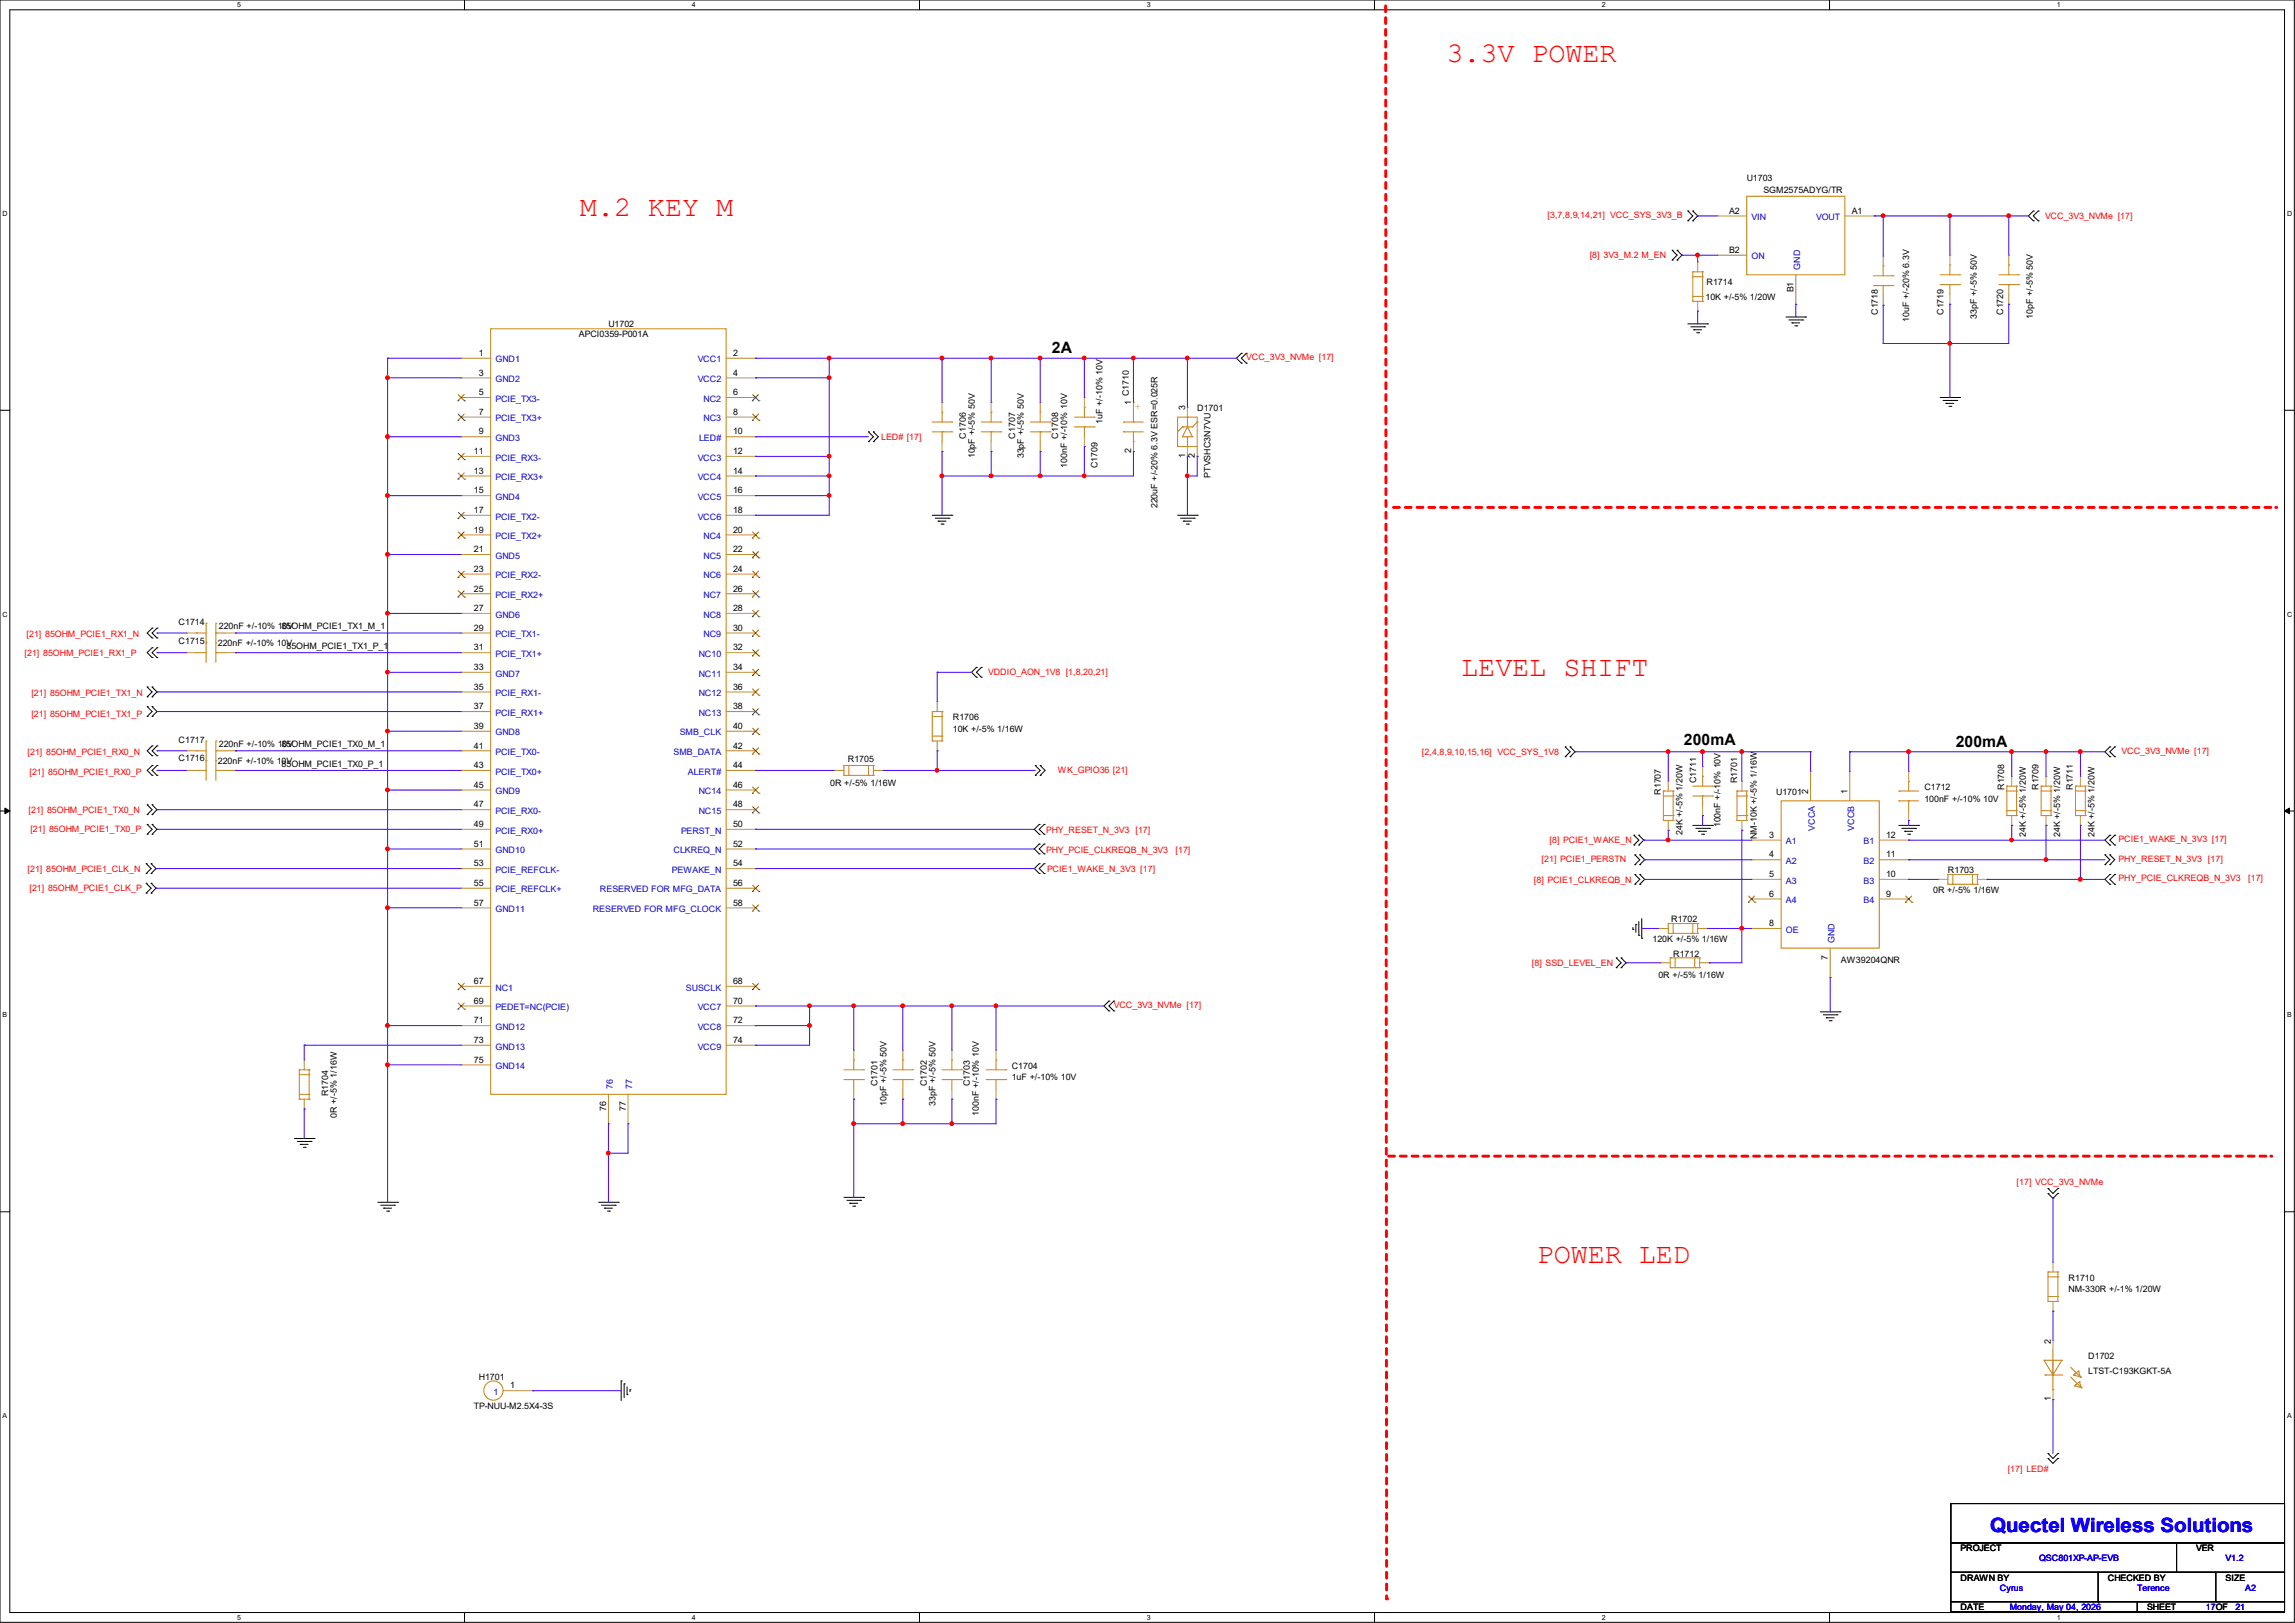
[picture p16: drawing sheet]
<svg xmlns="http://www.w3.org/2000/svg" width="297mm" height="210mm" viewBox="0 0 297 210" stroke-linecap="round" stroke-linejoin="round" font-family="sans-serif">
<defs><g id="words">
<g font-size="3.7" fill="#f00">
<text x="187.2" y="8.1">3.3V POWER</text>
<text x="75.1" y="27.9">M.2 KEY M</text>
<text x="189.1" y="87.5">LEVEL SHIFT</text>
<text x="198.9" y="163.4">POWER LED</text>
</g>
<text font-size="2.5" fill="#00f" x="257.6" y="198.2">Quectel Wireless Solutions</text>
<g font-size="2">
<text x="136.1" y="45.7">2A</text>
<text x="217.9" y="96.4">200mA</text>
<text x="253.1" y="96.6">200mA</text>
</g>
<text font-size="1.4" fill="#cc8006" x="146.7" y="52.3" transform="rotate(90 146.7 52.3)">+</text>
<g font-size="1.1">
<text x="226.1" y="23.5">U1703</text>
<text x="223.8" y="27.6">A2</text>
<text x="228.2" y="25">SGM2575ADYG/TR</text>
<text x="239.6" y="27.6">A1</text>
<text x="223.8" y="32.7">B2</text>
<text x="220.7" y="38.8">10K +/-5% 1/20W</text>
<text x="220.8" y="36.9">R1714</text>
<text x="232.1" y="37.8" transform="rotate(-90 232.1 37.8)">B1</text>
<text x="243" y="40.8" transform="rotate(-90 243 40.8)">C1718</text>
<text x="247.1" y="41.7" transform="rotate(-90 247.1 41.7)">10uF +/-20% 6.3V</text>
<text x="251.5" y="40.8" transform="rotate(-90 251.5 40.8)">C1719</text>
<text x="255.8" y="41.3" transform="rotate(-90 255.8 41.3)">33pF +/-5% 50V</text>
<text x="259.3" y="40.8" transform="rotate(-90 259.3 40.8)">C1720</text>
<text x="263.1" y="41.3" transform="rotate(-90 263.1 41.3)">10pF +/-5% 50V</text>
<text x="62" y="46.1">1</text>
<text x="74.9" y="43.6">APCI0359-P001A</text>
<text x="78.7" y="42.4">U1702</text>
<text x="94.9" y="46.1">2</text>
<text x="62" y="48.6">3</text>
<text x="62" y="51.1">5</text>
<text x="62" y="53.7">7</text>
<text x="94.9" y="48.6">4</text>
<text x="94.9" y="51.1">6</text>
<text x="94.9" y="53.7">8</text>
<text x="146.1" y="51.3" transform="rotate(-90 146.1 51.3)">C1710</text>
<text x="146.4" y="52.4" transform="rotate(-90 146.4 52.4)">1</text>
<text x="153.4" y="53.1" transform="rotate(-90 153.4 53.1)">3</text>
<text x="154.9" y="53.2">D1701</text>
<text x="61.3" y="58.8">11</text>
<text x="62" y="56.2">9</text>
<text x="94.9" y="56.2">10</text>
<text x="94.9" y="58.8">12</text>
<text x="125" y="56.8" transform="rotate(-90 125 56.8)">C1706</text>
<text x="126.2" y="59.3" transform="rotate(-90 126.2 59.3)">10pF +/-5% 50V</text>
<text x="131.4" y="56.8" transform="rotate(-90 131.4 56.8)">C1707</text>
<text x="132.5" y="59.3" transform="rotate(-90 132.5 59.3)">33pF +/-5% 50V</text>
<text x="137" y="56.8" transform="rotate(-90 137 56.8)">C1708</text>
<text x="142.7" y="54.9" transform="rotate(-90 142.7 54.9)">1uF +/-10% 10V</text>
<text x="146.4" y="58.7" transform="rotate(-90 146.4 58.7)">2</text>
<text x="153.4" y="59.3" transform="rotate(-90 153.4 59.3)">1</text>
<text x="154.6" y="59.3" transform="rotate(-90 154.6 59.3)">2</text>
<text x="61.3" y="61.3">13</text>
<text x="61.3" y="63.8">15</text>
<text x="94.9" y="61.3">14</text>
<text x="94.9" y="63.8">16</text>
<text x="138.1" y="60.6" transform="rotate(-90 138.1 60.6)">100nF +/-10% 10V</text>
<text x="142" y="60.6" transform="rotate(-90 142 60.6)">C1709</text>
<text x="149.8" y="65.8" transform="rotate(-90 149.8 65.8)">220uF +/-20% 6.3V ESR=0.025R</text>
<text x="156.6" y="61.8" transform="rotate(-90 156.6 61.8)">PTVSHC3N7VU</text>
<text x="61.3" y="71.5">21</text>
<text x="61.3" y="66.4">17</text>
<text x="61.3" y="68.9">19</text>
<text x="94.9" y="68.9">20</text>
<text x="94.9" y="71.5">22</text>
<text x="94.9" y="66.4">18</text>
<text x="61.3" y="74">23</text>
<text x="61.3" y="76.5">25</text>
<text x="94.9" y="74">24</text>
<text x="94.9" y="76.5">26</text>
<text x="23.1" y="80.9">C1714</text>
<text x="23.1" y="83.3">C1715</text>
<text x="28.2" y="83.7">220nF +/-10% 10V</text>
<text x="28.3" y="81.4">220nF +/-10% 10V</text>
<text x="36.4" y="81.5">85OHM_PCIE1_TX1_M_1</text>
<text x="37.1" y="84">85OHM_PCIE1_TX1_P_1</text>
<text x="61.3" y="79.1">27</text>
<text x="61.3" y="81.6">29</text>
<text x="94.9" y="79.1">28</text>
<text x="94.9" y="81.6">30</text>
<text x="61.3" y="84.2">31</text>
<text x="61.3" y="86.7">33</text>
<text x="61.3" y="89.2">35</text>
<text x="94.9" y="84.2">32</text>
<text x="94.9" y="86.7">34</text>
<text x="94.9" y="89.2">36</text>
<text x="61.3" y="91.8">37</text>
<text x="61.3" y="94.3">39</text>
<text x="94.9" y="91.8">38</text>
<text x="94.9" y="94.3">40</text>
<text x="123.3" y="93.2">R1706</text>
<text x="123.3" y="94.7">10K +/-5% 1/16W</text>
<text x="23.1" y="96.1">C1717</text>
<text x="23.1" y="98.5">C1716</text>
<text x="28.2" y="98.9">220nF +/-10% 10V</text>
<text x="28.3" y="96.6">220nF +/-10% 10V</text>
<text x="36.4" y="99.2">85OHM_PCIE1_TX0_P_1</text>
<text x="36.4" y="96.7">85OHM_PCIE1_TX0_M_1</text>
<text x="61.3" y="96.9">41</text>
<text x="61.3" y="99.4">43</text>
<text x="61.3" y="101.9">45</text>
<text x="94.9" y="96.9">42</text>
<text x="94.9" y="99.4">44</text>
<text x="94.9" y="101.9">46</text>
<text x="107.4" y="101.7">0R +/-5% 1/16W</text>
<text x="109.7" y="98.6">R1705</text>
<text x="219.5" y="101.3" transform="rotate(-90 219.5 101.3)">C1711</text>
<text x="224.8" y="101.3" transform="rotate(-90 224.8 101.3)">R1701</text>
<text x="61.3" y="104.5">47</text>
<text x="61.3" y="107">49</text>
<text x="94.9" y="104.5">48</text>
<text x="94.9" y="107">50</text>
<text x="214.9" y="102.9" transform="rotate(-90 214.9 102.9)">R1707</text>
<text x="222.7" y="107.1" transform="rotate(-90 222.7 107.1)">100nF +/-10% 10V</text>
<text x="229.9" y="102.8">U1701</text>
<text x="234" y="102.7" transform="rotate(-90 234 102.7)">2</text>
<text x="239.1" y="102.7" transform="rotate(-90 239.1 102.7)">1</text>
<text x="249" y="102.2">C1712</text>
<text x="249" y="103.7">100nF +/-10% 10V</text>
<text x="259.4" y="102.2" transform="rotate(-90 259.4 102.2)">R1708</text>
<text x="263.8" y="102.2" transform="rotate(-90 263.8 102.2)">R1709</text>
<text x="268.3" y="102.2" transform="rotate(-90 268.3 102.2)">R1711</text>
<text x="61.3" y="109.6">51</text>
<text x="61.3" y="112.1">53</text>
<text x="94.9" y="112.1">54</text>
<text x="94.9" y="109.6">52</text>
<text x="217.7" y="108.1" transform="rotate(-90 217.7 108.1)">24K +/-5% 1/20W</text>
<text x="227.4" y="108.6" transform="rotate(-90 227.4 108.6)">NM-10K +/-5% 1/16W</text>
<text x="229" y="108.4">3</text>
<text x="229" y="111">4</text>
<text x="229" y="113.5">5</text>
<text x="244.1" y="113.5">10</text>
<text x="244.1" y="111">11</text>
<text x="244.1" y="108.4">12</text>
<text x="252.1" y="113">R1703</text>
<text x="262.2" y="108.3" transform="rotate(-90 262.2 108.3)">24K +/-5% 1/20W</text>
<text x="266.6" y="108.3" transform="rotate(-90 266.6 108.3)">24K +/-5% 1/20W</text>
<text x="271.1" y="108.3" transform="rotate(-90 271.1 108.3)">24K +/-5% 1/20W</text>
<text x="61.3" y="114.6">55</text>
<text x="61.3" y="117.2">57</text>
<text x="94.9" y="114.6">56</text>
<text x="94.9" y="117.2">58</text>
<text x="216.3" y="119.3">R1702</text>
<text x="229" y="116">6</text>
<text x="229" y="119.8">8</text>
<text x="244.1" y="116">9</text>
<text x="250.2" y="115.5">0R +/-5% 1/16W</text>
<text x="213.9" y="121.9">120K +/-5% 1/16W</text>
<text x="216.5" y="123.8">R1712</text>
<text x="236.6" y="124.2" transform="rotate(-90 236.6 124.2)">7</text>
<text x="238.2" y="124.7">AW39204QNR</text>
<text x="61.3" y="127.3">67</text>
<text x="61.3" y="129.9">69</text>
<text x="94.9" y="127.3">68</text>
<text x="94.9" y="129.9">70</text>
<text x="214.6" y="126.6">0R +/-5% 1/16W</text>
<text x="61.3" y="132.4">71</text>
<text x="61.3" y="135">73</text>
<text x="61.3" y="137.5">75</text>
<text x="94.9" y="132.4">72</text>
<text x="94.9" y="135">74</text>
<text x="42.5" y="141.9" transform="rotate(-90 42.5 141.9)">R1704</text>
<text x="78.4" y="143.8" transform="rotate(-90 78.4 143.8)">76</text>
<text x="81" y="143.8" transform="rotate(-90 81 143.8)">77</text>
<text x="113.6" y="140.6" transform="rotate(-90 113.6 140.6)">C1701</text>
<text x="114.7" y="143.1" transform="rotate(-90 114.7 143.1)">10pF +/-5% 50V</text>
<text x="119.9" y="140.6" transform="rotate(-90 119.9 140.6)">C1702</text>
<text x="121.1" y="143.1" transform="rotate(-90 121.1 143.1)">33pF +/-5% 50V</text>
<text x="125.5" y="140.6" transform="rotate(-90 125.5 140.6)">C1703</text>
<text x="130.9" y="138.3">C1704</text>
<text x="130.9" y="139.8">1uF +/-10% 10V</text>
<text x="43.6" y="144.6" transform="rotate(-90 43.6 144.6)">0R +/-5% 1/16W</text>
<text x="126.7" y="144.4" transform="rotate(-90 126.7 144.4)">100nF +/-10% 10V</text>
<text x="267.7" y="165.7">R1710</text>
<text x="267.7" y="167.2">NM-330R +/-1% 1/20W</text>
<text x="265.4" y="173.9" transform="rotate(-90 265.4 173.9)">2</text>
<text x="62" y="178.5">H1701</text>
<text x="66" y="179.7">1</text>
<text x="270.2" y="177.8">LTST-C193KGKT-5A</text>
<text x="270.2" y="175.9">D1702</text>
<text x="61.3" y="182.3">TP-NUU-M2.5X4-3S</text>
<text x="265.4" y="181.4" transform="rotate(-90 265.4 181.4)">1</text>
<text x="253.7" y="200.8">PROJECT</text>
<text x="284.2" y="200.8">VER</text>
<text x="253.7" y="208.4">DATE</text>
<text x="253.7" y="204.6">DRAWN BY</text>
<text x="272.8" y="204.6">CHECKED BY</text>
<text x="277.9" y="208.4">SHEET</text>
<text x="288" y="204.6">SIZE</text>
</g>
<g font-size="1.1" fill="#f00">
<text x="200.3" y="28.2">[3,7,8,9,14,21] VCC_SYS_3V3_B</text>
<text x="264.7" y="28.3">VCC_3V3_NVMe [17]</text>
<text x="205.7" y="33.4">[8] 3V3_M.2 M_EN</text>
<text x="161.3" y="46.6">VCC_3V3_NVMe [17]</text>
<text x="114" y="57">LED# [17]</text>
<text x="3.4" y="82.4">[21] 85OHM_PCIE1_RX1_N</text>
<text x="3.2" y="84.9">[21] 85OHM_PCIE1_RX1_P</text>
<text x="127.9" y="87.3">VDDIO_AON_1V8 [1,8,20,21]</text>
<text x="4.1" y="92.8">[21] 85OHM_PCIE1_TX1_P</text>
<text x="4.1" y="90">[21] 85OHM_PCIE1_TX1_N</text>
<text x="3.6" y="97.8">[21] 85OHM_PCIE1_RX0_N</text>
<text x="3.8" y="100.3">[21] 85OHM_PCIE1_RX0_P</text>
<text x="136.9" y="100">WK_GPIO36 [21]</text>
<text x="184" y="97.8">[2,4,8,9,10,15,16] VCC_SYS_1V8</text>
<text x="274.6" y="97.6">VCC_3V3_NVMe [17]</text>
<text x="3.7" y="105.2">[21] 85OHM_PCIE1_TX0_N</text>
<text x="3.9" y="107.7">[21] 85OHM_PCIE1_TX0_P</text>
<text x="135.4" y="107.8">PHY_RESET_N_3V3 [17]</text>
<text x="3.6" y="112.9">[21] 85OHM_PCIE1_CLK_N</text>
<text x="135.4" y="110.3">PHY_PCIE_CLKREQB_N_3V3</text>
<text x="135.5" y="112.9">PCIE1_WAKE_N_3V3 [17]</text>
<text x="152.1" y="110.3">[17]</text>
<text x="199.5" y="111.6">[21] PCIE1_PERSTN</text>
<text x="200.5" y="109.1">[8] PCIE1_WAKE_N</text>
<text x="274.2" y="108.9">PCIE1_WAKE_N_3V3 [17]</text>
<text x="274.2" y="111.6">PHY_RESET_N_3V3 [17]</text>
<text x="3.8" y="115.3">[21] 85OHM_PCIE1_CLK_P</text>
<text x="198.5" y="114.3">[8] PCIE1_CLKREQB_N</text>
<text x="274.2" y="114">PHY_PCIE_CLKREQB_N_3V3</text>
<text x="291" y="114">[17]</text>
<text x="198.2" y="125.1">[8] SSD_LEVEL_EN</text>
<text x="144.1" y="130.4">VCC_3V3_NVMe [17]</text>
<text x="261" y="153.4">[17] VCC_3V3_NVMe</text>
<text x="259.8" y="190.5">[17] LED#</text>
</g>
<g font-size="1.1" fill="#00c">
<text x="226.7" y="28.5">VIN</text>
<text x="235" y="28.5">VOUT</text>
<text x="226.7" y="33.6">ON</text>
<text x="233" y="34.9" transform="rotate(-90 233 34.9)">GND</text>
<text x="64.1" y="46.9">GND1</text>
<text x="90.3" y="46.9">VCC1</text>
<text x="64.1" y="49.4">GND2</text>
<text x="64.1" y="52">PCIE_TX3-</text>
<text x="90.3" y="49.4">VCC2</text>
<text x="91.1" y="52">NC2</text>
<text x="64.1" y="54.5">PCIE_TX3+</text>
<text x="64.1" y="57.1">GND3</text>
<text x="64.1" y="59.6">PCIE_RX3-</text>
<text x="90.3" y="59.6">VCC3</text>
<text x="90.5" y="57.1">LED#</text>
<text x="91.1" y="54.5">NC3</text>
<text x="64.1" y="62.1">PCIE_RX3+</text>
<text x="64.1" y="64.7">GND4</text>
<text x="90.3" y="62.1">VCC4</text>
<text x="90.3" y="64.7">VCC5</text>
<text x="64.1" y="67.2">PCIE_TX2-</text>
<text x="64.1" y="69.8">PCIE_TX2+</text>
<text x="90.3" y="67.2">VCC6</text>
<text x="91.1" y="69.8">NC4</text>
<text x="64.1" y="72.3">GND5</text>
<text x="64.1" y="74.8">PCIE_RX2-</text>
<text x="64.1" y="77.4">PCIE_RX2+</text>
<text x="91.1" y="72.3">NC5</text>
<text x="91.1" y="74.8">NC6</text>
<text x="91.1" y="77.4">NC7</text>
<text x="64.1" y="79.9">GND6</text>
<text x="64.1" y="82.5">PCIE_TX1-</text>
<text x="91.1" y="79.9">NC8</text>
<text x="91.1" y="82.5">NC9</text>
<text x="64.1" y="85">PCIE_TX1+</text>
<text x="64.1" y="87.5">GND7</text>
<text x="90.4" y="85">NC10</text>
<text x="90.4" y="87.5">NC11</text>
<text x="64.1" y="90.1">PCIE_RX1-</text>
<text x="64.1" y="92.6">PCIE_RX1+</text>
<text x="64.1" y="95.2">GND8</text>
<text x="88" y="95.2">SMB_CLK</text>
<text x="90.4" y="90.1">NC12</text>
<text x="90.4" y="92.6">NC13</text>
<text x="64.1" y="97.7">PCIE_TX0-</text>
<text x="64.1" y="100.2">PCIE_TX0+</text>
<text x="87.2" y="97.7">SMB_DATA</text>
<text x="89" y="100.2">ALERT#</text>
<text x="64.1" y="102.8">GND9</text>
<text x="64.1" y="105.3">PCIE_RX0-</text>
<text x="64.1" y="107.9">PCIE_RX0+</text>
<text x="88.1" y="107.9">PERST_N</text>
<text x="90.4" y="102.8">NC14</text>
<text x="90.4" y="105.3">NC15</text>
<text x="234.9" y="107.5" transform="rotate(-90 234.9 107.5)">VCCA</text>
<text x="240" y="107.5" transform="rotate(-90 240 107.5)">VCCB</text>
<text x="64.1" y="110.4">GND10</text>
<text x="64.1" y="112.9">PCIE_REFCLK-</text>
<text x="87" y="112.9">PEWAKE_N</text>
<text x="87.2" y="110.4">CLKREQ_N</text>
<text x="231.1" y="109.3">A1</text>
<text x="231.1" y="111.8">A2</text>
<text x="241.2" y="111.8">B2</text>
<text x="241.2" y="109.3">B1</text>
<text x="64.1" y="115.5">PCIE_REFCLK+</text>
<text x="64.1" y="118">GND11</text>
<text x="76.7" y="118">RESERVED FOR MFG_CLOCK</text>
<text x="77.6" y="115.5">RESERVED FOR MFG_DATA</text>
<text x="231.1" y="114.3">A3</text>
<text x="231.1" y="116.9">A4</text>
<text x="241.2" y="116.9">B4</text>
<text x="241.2" y="114.3">B3</text>
<text x="231.1" y="120.7">OE</text>
<text x="237.4" y="122" transform="rotate(-90 237.4 122)">GND</text>
<text x="64.1" y="128.2">NC1</text>
<text x="64.1" y="130.7">PEDET=NC(PCIE)</text>
<text x="88.8" y="128.2">SUSCLK</text>
<text x="90.3" y="130.7">VCC7</text>
<text x="64.1" y="133.3">GND12</text>
<text x="64.1" y="135.8">GND13</text>
<text x="90.3" y="133.3">VCC8</text>
<text x="90.3" y="135.8">VCC9</text>
<text x="64.1" y="138.3">GND14</text>
<text x="79.3" y="141" transform="rotate(-90 79.3 141)">76</text>
<text x="81.8" y="141" transform="rotate(-90 81.8 141)">77</text>
<text x="63.9" y="180.5">1</text>
</g>
<g font-size="1.1" fill="#00f">
<text x="263.9" y="202">QSC801XP-AP-EVB</text>
<text x="288" y="202">V1.2</text>
<text x="258.8" y="205.8">Cyrus</text>
<text x="260.1" y="208.4">Monday, May 04, 2026</text>
<text x="276.6" y="205.8">Terence</text>
<text x="285.5" y="208.4">17OF</text>
<text x="289.3" y="208.4">21</text>
<text x="290.6" y="205.8">A2</text>
</g>
<g font-size=".9">
<text x="30.7" y=".9">5</text>
<text x="89.5" y=".9">4</text>
<text x="148.4" y=".9">3</text>
<text x="207.3" y=".9">2</text>
<text x="266.2" y=".9">1</text>
<text x=".3" y="28">D</text>
<text x="296" y="28">D</text>
<text x=".3" y="79.8">C</text>
<text x="296" y="79.8">C</text>
<text x=".3" y="131.7">B</text>
<text x="296" y="131.7">B</text>
<text x=".3" y="183.5">A</text>
<text x="296" y="183.5">A</text>
<text x="30.7" y="209.6">5</text>
<text x="89.5" y="209.6">4</text>
<text x="148.4" y="209.6">3</text>
<text x="207.3" y="209.6">2</text>
<text x="266.2" y="209.6">1</text>
</g>
</g></defs>
<path d="M0 0h296.9v209.9h-296.9zM1.3 1.3h294.4v207.4h-294.4z" fill="none" stroke="#000" stroke-width=".13"/>
<g fill="#fff">
<path d="M30.7 .1h.5v1h-.5z"/>
<path d="M30.7 208.8h.5v1h-.5z"/>
</g>
<path d="M60.1 0v1.3M60.1 208.7v1.2" fill="none" stroke="#000" stroke-width=".13"/>
<g fill="#fff">
<path d="M89.5 .1h.5v1h-.5z"/>
<path d="M89.5 208.8h.5v1h-.5z"/>
</g>
<path d="M119 0v1.3M119 208.7v1.2" fill="none" stroke="#000" stroke-width=".13"/>
<g fill="#fff">
<path d="M148.4 .1h.5v1h-.5z"/>
<path d="M148.4 208.8h.5v1h-.5z"/>
</g>
<path d="M177.9 0v1.3M177.9 208.7v1.2" fill="none" stroke="#000" stroke-width=".13"/>
<g fill="#fff">
<path d="M207.3 .1h.5v1h-.5z"/>
<path d="M207.3 208.8h.5v1h-.5z"/>
</g>
<path d="M236.8 0v1.3M236.8 208.7v1.2" fill="none" stroke="#000" stroke-width=".13"/>
<g fill="#fff">
<path d="M266.2 .1h.5v1h-.5z"/>
<path d="M266.2 208.8h.5v1h-.5z"/>
<path d="M.3 27.2h.7v1h-.7z"/>
<path d="M296 27.2h.6v1h-.6z"/>
<path d="M.3 79h.7v1h-.7z"/>
<path d="M296 79h.6v1h-.6z"/>
</g>
<path d="M0 53.1h1.3M295.7 53.1h1.2" fill="none" stroke="#000" stroke-width=".13"/>
<g fill="#fff">
<path d="M.3 130.9h.6v1h-.6z"/>
<path d="M296 130.9h.6v1h-.6z"/>
</g>
<path d="M0 104.9h1.3M295.7 104.9h1.2" fill="none" stroke="#000" stroke-width=".13"/>
<path d="M.6 104.6l.7 .3-.7 .4zM295.7 104.9l.6-.3v.7z" fill="#000" stroke="#000" stroke-width=".13"/>
<g fill="#fff">
<path d="M.3 182.7h.6v1h-.6z"/>
<path d="M296 182.7h.5v1h-.5z"/>
</g>
<path d="M0 156.8h1.3M295.7 156.8h1.2" fill="none" stroke="#000" stroke-width=".13"/>
<path d="M179.3 .8l.2 206.1" fill="none" stroke="#f00" stroke-width=".38" stroke-dasharray=".8 .8"/>
<circle cx="179.5" cy="206.9" r=".19" fill="#f00" stroke-dasharray=".8 .8"/>
<path d="M179.7 149.6h114.2" fill="none" stroke="#f00" stroke-width=".38" stroke-dasharray=".8 .8"/>
<circle cx="293.9" cy="149.6" r=".19" fill="#f00" stroke-dasharray=".8 .8"/>
<path d="M180.3 65.7h114.2" fill="none" stroke="#f00" stroke-width=".38" stroke-dasharray=".8 .8"/>
<circle cx="294.5" cy="65.7" r=".19" fill="#f00" stroke-dasharray=".8 .8"/>
<g fill="none" stroke="#000" stroke-width=".13">
<path d="M216.4 33.7h.1M216.4 32.4h.1M216.4 32.4l.6 .6-.6 .7M217 32.4h.1M217 33.7h.1M217 32.4l.7 .6-.7 .7M218.4 28.6h.1M218.4 27.3h.1M218.4 27.3l.7 .6-.7 .7M219.1 27.3h.1M219.1 28.6h.1M219.1 27.3l.6 .6-.6 .7"/>
<path d="M263.1 27.3h.1M263.1 28.6h.1M263.1 27.3l-.6 .6 .6 .7M263.8 28.6h.1M263.8 27.3h.1M263.8 27.3l-.7 .6 .7 .7M112.4 57.1h.1M112.4 55.9h.1M112.4 55.9l.6 .6-.6 .6M113 55.9h.1M113 57.1h.1M113 55.9l.7 .6-.7 .6"/>
<path d="M160.7 45.7h.1M160.7 47h.1M160.7 45.7l-.7 .7 .7 .6M161.3 47h.1M161.3 45.7h.1M161.3 45.7l-.6 .7 .6 .6M218.4 41.9h2.6M218.8 42.3h1.8M219.2 42.7h.1M219.2 42.7h1M219.6 43.1h.2M219.8 43.1h.1"/>
<path d="M220.6 42.3h.1M221 41.9h.1M231.1 41h2.6M231.5 41.4h1.8M231.9 41.8h.1M231.9 41.8h1M232.3 42.2h.2M232.5 42.2h.1M233.3 41.4h.1M233.7 41h.1M251.1 51.4h2.5M251.5 51.8h1.7"/>
<path d="M251.8 52.2h.1M251.8 52.2h1.1M252.2 52.6h.3M252.5 52.6h.1M253.2 51.8h.1M253.6 51.4h.1M120.6 66.7h2.6M121 67.1h1.8M121.4 67.4h.1M121.4 67.4h1M121.8 67.8h.2M122 67.8h.1"/>
<path d="M122.8 67.1h.1M123.2 66.7h.1M152.4 66.7h2.5M152.8 67.1h1.8M153.2 67.4h.1M153.2 67.4h1M153.5 67.8h.3M153.8 67.8h.1M154.6 67.1h.1M154.9 66.7h.1M19 91.4h.1M19 92.7h.1"/>
<path d="M19 88.9h.1M19 90.2h.1M19 91.4l.7 .7-.7 .6M19 88.9l.7 .6-.7 .7M19.7 92.7h.1M19.7 91.4h.1M19.7 90.2h.1M19.7 88.9h.1M19.7 85.1h.1M19.7 83.8h.1M19.7 82.5h.1M19.7 81.3h.1"/>
<path d="M19.7 99.1h.1M19.7 97.8h.1M19.7 96.5h.1M19.7 91.4l.6 .7-.6 .6M19.7 88.9l.6 .6-.6 .7M19.7 83.8l-.7 .7 .7 .6M19.7 81.3l-.7 .6 .7 .6M19.7 99.1l-.7 .6 .7 .6M19.7 96.5l-.7 .7 .7 .6M20.3 83.8h.1M20.3 85.1h.1M20.3 81.3h.1"/>
<path d="M20.3 82.5h.1M20.3 99.1h.1M20.3 96.5h.1M20.3 97.8h.1M20.3 83.8l-.6 .7 .6 .6M20.3 81.3l-.6 .6 .6 .6M20.3 99.1l-.6 .6 .6 .6M20.3 96.5l-.6 .7 .6 .6M126.4 86.4h.1M126.4 87.6h.1M126.4 86.4l-.7 .6 .7 .6M127 87.6h.1"/>
<path d="M127 86.4h.1M127 86.4l-.6 .6 .6 .6M134 99.1h.1M134 99.1l.6 .6-.6 .6M134.6 99.1h.1M134.6 99.1l.7 .6-.7 .6M202.6 96.6h.1M202.6 97.9h.1M202.6 96.6l.6 .7-.6 .6M203.2 97.9h.1M203.2 96.6h.1M203.2 96.6l.6 .7-.6 .6"/>
<path d="M273 96.6h.1M273 97.9h.1M273 96.6l-.6 .7 .6 .6M273.7 97.9h.1M273.7 96.6h.1M273.7 96.6l-.7 .7 .7 .6M18.9 111.8h.1M18.9 113h.1M18.9 114.3h.1M18.9 115.6h.1M18.9 111.8l.7 .6-.7 .6M18.9 114.3l.7 .6-.7 .7"/>
<path d="M19 106.7h.1M19 107.9h.1M19 104.1h.1M19 105.4h.1M19 106.7l.7 .6-.7 .6M19 104.1l.7 .7-.7 .6M19.6 113h.1M19.6 111.8h.1M19.6 115.6h.1M19.6 114.3h.1M19.6 111.8l.6 .6-.6 .6M19.6 114.3l.6 .6-.6 .7"/>
<path d="M19.7 100.3h.1M19.7 107.9h.1M19.7 106.7h.1M19.7 105.4h.1M19.7 104.1h.1M19.7 106.7l.6 .6-.6 .6M19.7 104.1l.6 .7-.6 .6M20.3 100.3h.1M134 100.3h.1M134.5 106.7h.1M134.5 107.9h.1M134.5 109.2h.1"/>
<path d="M134.5 110.5h.1M134.5 111.8h.1M134.5 113h.1M134.5 106.7l-.6 .6 .6 .6M134.5 109.2l-.6 .7 .6 .6M134.5 111.8l-.6 .6 .6 .6M134.6 100.3h.1M135.1 107.9h.1M135.1 106.7h.1M135.1 110.5h.1M135.1 109.2h.1M135.1 113h.1"/>
<path d="M135.1 111.8h.1M135.1 106.7l-.6 .6 .6 .6M135.1 109.2l-.6 .7 .6 .6M135.1 111.8l-.6 .6 .6 .6M211.5 108.1h.1M211.5 109.3h.1M211.5 108.1l.6 .6-.6 .6M211.6 110.6h.1M211.6 111.9h.1M211.6 113.2h.1M211.6 114.4h.1M211.6 110.6l.6 .7-.6 .6"/>
<path d="M211.6 113.2l.6 .6-.6 .6M211.7 119.6h.1M211.7 119.6v1M212.1 109.3h.1M212.1 108.1h.1M212.1 119.3v1.7M212.1 108.1l.6 .6-.6 .6M212.2 111.9h.1M212.2 110.6h.1M212.2 114.4h.1M212.2 113.2h.1M212.2 110.6l.7 .7-.7 .6"/>
<path d="M212.2 113.2l.7 .6-.7 .6M212.5 118.9v2.5M219.1 106.8h2.5M219.5 107.2h1.7M219.8 107.6h.1M219.8 107.6h1.1M220.2 107.9h.3M220.5 107.9h.1M221.2 107.2h.1M221.6 106.8h.1M245.7 106.8h2.6M246.1 107.2h1.8"/>
<path d="M246.5 107.6h.1M246.5 107.6h1M246.9 107.9h.2M247.1 107.9h.1M247.9 107.2h.1M248.3 106.8h.1M272.4 111.9h.1M272.4 110.6h.1M272.4 110.6l.6 .7-.6 .6M273 114.4h.1M273 113.2h.1M273 109.3h.1"/>
<path d="M273 108.1h.1M273 111.9h.1M273 110.6h.1M273 113.2l-.6 .6 .6 .6M273 108.1l-.6 .6 .6 .6M273 110.6l.7 .7-.7 .6M273.7 113.2h.1M273.7 114.4h.1M273.7 108.1h.1M273.7 109.3h.1M273.7 113.2l-.7 .6 .7 .6M273.7 108.1l-.7 .6 .7 .6"/>
<path d="M143.5 129.5h.1M143.5 130.8h.1M143.5 129.5l-.6 .7 .6 .6M144.1 130.8h.1M144.1 129.5h.1M144.1 129.5l-.6 .7 .6 .6M209.2 124h.1M209.2 125.2h.1M209.2 124l.6 .6-.6 .6M209.8 125.2h.1M209.8 124h.1M209.8 124l.6 .6-.6 .6"/>
<path d="M211.3 120.3h.1M211.3 120v.3M212.1 121h.1M212.5 121.4h.1M235.6 130.9h2.5M236 131.3h1.7M236.3 131.7h.1M236.3 131.7h1.1M236.7 132.1h.3M237 132.1h.1M237.7 131.3h.1M238.1 130.9h.1"/>
<path d="M38.1 147.3h2.5M38.5 147.7h1.8M38.9 148.1h.1M38.9 148.1h1M39.2 148.5h.3M39.5 148.5h.1M40.3 147.7h.1M40.6 147.3h.1M48.9 155.6h2.5M49.3 156h1.8M49.7 156.3h.1M49.7 156.3h1"/>
<path d="M50 156.7h.3M50.3 156.7h.1M51.1 156h.1M51.4 155.6h.1M77.5 155.6h2.5M77.9 156h1.7M78.2 156.3h.1M78.2 156.3h1M78.6 156.7h.3M78.9 156.7h.1M79.6 156h.1M80 155.6h.1"/>
<path d="M109.2 154.9h2.6M109.6 155.3h1.8M110 155.7h.1M110 155.7h1M110.4 156.1h.2M110.6 156.1h.1M111.4 155.3h.1M111.8 154.9h.1M265 154.4h.1M265 153.8h.1M265 154.4l.7 .7 .6-.7M265 153.8l.7 .6 .6-.6"/>
<path d="M266.3 154.4h.1M266.3 153.8h.1M80.4 178.7h.1M80.4 178.7v2.5M80.8 179.1h.1M80.8 179.1v1.7M81.2 179.5v1M81.5 179.8h.1M81.5 179.8v.3M81.2 180.5h.1M252.5 194.6h43.2v5h-43.2zM252.5 199.6h43.2v3.9h-43.2z"/>
<path d="M265 188.7h.1M265 188.1h.1M265 188.7l.7 .7 .6-.7M265 188.1l.7 .6 .6-.6M266.3 188.7h.1M266.3 188.1h.1M281.7 199.6v3.9M252.5 203.5h43.2v3.8h-43.2zM252.5 207.3h24.1v1.2h-24.1zM271.5 207.3h.1M271.5 203.5v3.8M276.6 207.3h19.1v1.2h-19.1z"/>
<path d="M281.7 203.5h.1M286.8 207.3h.1M286.8 203.5v3.8"/>
</g>
<g fill="none" stroke="#cc8006" stroke-width=".13">
<path d="M219.1 35.2h.1M219.1 39h.1M219.1 39h1.2M219.1 35.2h1.2M219.1 35.2v3.8M219.1 38.4h1.2M219.1 35.8h1.2M220.3 39h.1M220.3 35.2h.1M220.3 38.4h.1M220.3 35.8h.1M220.3 35.2v3.8"/>
<path d="M226.1 25.4h12.7v10.2h-12.7zM242.4 37h2.6M242.4 35.7h2.6M243.7 37h.1M243.7 34.4h.1M243.7 34.4v1.3M243.7 37v1.2M245 37h.1M245 35.7h.1M251.1 36.8h2.5M251.1 35.6h2.5M252.3 36.8h.1"/>
<path d="M252.3 34.3h.1M252.3 34.3v1.3M252.3 36.8v1.3M253.6 36.8h.1M253.6 35.6h.1M258.7 36.8h2.5M258.7 35.6h2.5M260 36.8h.1M260 34.3h.1M260 34.3v1.3M260 36.8v1.3M261.2 36.8h.1"/>
<path d="M261.2 35.6h.1M63.5 42.5h30.5v99.1h-30.5zM120.6 55.9h2.6M120.6 54.6h2.6M121.9 55.9h.1M121.9 53.3h.1M121.9 53.3v1.3M121.9 55.9v1.2M123.2 55.9h.1M123.2 54.6h.1M127 55.9h2.5M127 54.6h2.5"/>
<path d="M128.3 55.9h.1M128.3 53.3h.1M128.3 53.3v1.3M128.3 55.9v1.2M129.5 55.9h.1M129.5 54.6h.1M133.3 55.9h2.6M133.3 54.6h2.6M134.6 55.9h.1M134.6 53.3h.1M134.6 53.3v1.3M134.6 55.9v1.2"/>
<path d="M135.9 55.9h.1M135.9 54.6h.1M139.1 55.2h2.5M139.1 54h2.5M140.3 55.2h.1M140.3 52.7h.1M140.3 52.7v1.3M140.3 55.2v1.3M141.6 55.2h.1M141.6 54h.1M145.4 54.6h.1M145.4 55.9h.1"/>
<path d="M145.4 55.9h2.6M145.4 54.6h2.6M146.7 54.6h.1M146.7 57.1h.1M146.7 53.3v1.3M146.7 55.9v1.2M152.4 54h2.5v3.8h-2.5zM153 55.2h.1M153 56.5h.1M153 55.2h1.3M153 55.2l-.6 .7M153 56.5h1.3"/>
<path d="M153.7 56.5h.1M153.7 54h.1M153.7 55.2h.1M153.7 54v1.2M153.7 56.5v1.3M153.7 55.2l-.7 1.3M153.7 55.2l.6 1.3M154.3 55.2h.1M154.3 56.5h.1M154.9 54.6h.1M154.9 54.6l-.6 .6M25.4 81.9h.1"/>
<path d="M25.4 84.5h.1M25.4 97.2h.1M25.4 99.7h.1M25.4 81.9h1.3M25.4 84.5h1.3M25.4 97.2h1.3M25.4 99.7h1.3M26.7 80.6h.1M26.7 83.2h.1M26.7 95.9h.1M26.7 98.4h.1M26.7 80.6v5.1"/>
<path d="M26.7 95.9v5.1M27.9 80.6h.1M27.9 81.9h.1M27.9 83.2h.1M27.9 84.5h.1M27.9 95.9h.1M27.9 97.2h.1M27.9 98.4h.1M27.9 99.7h.1M27.9 80.6v5.1M27.9 95.9v5.1M27.9 81.9h1.3"/>
<path d="M27.9 84.5h1.3M27.9 97.2h1.3M27.9 99.7h1.3M109.2 99.1h.1M109.2 99.1v1.2M109.2 99.1h3.8M109.9 99.1v1.2M112.4 99.1v1.2M113 99.1h.1M113 99.1v1.2M120.6 92.1h.1M120.6 95.9h.1"/>
<path d="M120.6 95.9h1.3M120.6 92.1h1.3M120.6 92.1v3.8M120.6 95.2h1.3M120.6 92.7h1.3M121.9 95.9h.1M121.9 92.1h.1M121.9 95.2h.1M121.9 92.7h.1M121.9 92.1v3.8M109.2 100.3h.1M109.2 100.3h3.8"/>
<path d="M109.9 100.3h.1M112.4 100.3h.1M113 100.3h.1M215.3 102.4h.1M215.3 106.2h.1M215.3 106.2h1.2M215.3 102.4h1.2M215.3 102.4v3.8M215.3 105.5h1.2M215.3 103h1.2M215.9 119.5h.1M215.9 119.5v1.3"/>
<path d="M215.9 119.5h3.8M216.5 106.2h.1M216.5 102.4h.1M216.5 105.5h.1M216.5 103h.1M216.5 102.4v3.8M216.5 119.5v1.3M219.1 103h2.5M219.1 101.7h2.5M219.1 119.5v1.3M219.7 119.5h.1M219.7 119.5v1.3"/>
<path d="M220.3 103h.1M220.3 100.5h.1M220.3 100.5v1.2M220.3 103v1.3M221.6 103h.1M221.6 101.7h.1M224.8 102.4h.1M224.8 106.2h.1M224.8 106.2h1.3M224.8 102.4h1.3M224.8 105.5h1.3M224.8 103h1.3"/>
<path d="M224.8 102.4v3.8M226.1 106.2h.1M226.1 102.4h.1M226.1 105.5h.1M226.1 103h.1M226.1 102.4v3.8M230.5 103.6h12.7v19.1h-12.7zM245.7 103.6h.1M245.7 102.4h.1M245.7 102.4h2.6M245.7 103.6h2.6M247 103.6h.1"/>
<path d="M247 101.1h.1M247 101.1v1.3M247 103.6v1.3M252.1 114.4h.1M252.1 113.2h.1M252.1 113.2v1.2M252.1 114.4h3.8M252.1 113.2h3.8M252.7 114.4h.1M252.7 113.2v1.2M255.3 114.4h.1M255.3 113.2v1.2"/>
<path d="M255.9 114.4h.1M255.9 113.2h.1M255.9 113.2v1.2M259.7 101.7h.1M259.7 105.5h.1M259.7 102.4h1.3M259.7 105.5h1.3M259.7 101.7h1.3M259.7 101.7v3.8M259.7 104.9h1.3M261 105.5h.1M261 101.7h.1"/>
<path d="M261 104.9h.1M261 102.4h.1M261 101.7v3.8M264.2 101.7h.1M264.2 105.5h.1M264.2 102.4h1.2M264.2 105.5h1.2M264.2 101.7h1.2M264.2 104.9h1.2M264.2 101.7v3.8M265.4 105.5h.1M265.4 101.7h.1"/>
<path d="M265.4 104.9h.1M265.4 102.4h.1M265.4 101.7v3.8M268.6 101.7h.1M268.6 105.5h.1M268.6 102.4h1.3M268.6 105.5h1.3M268.6 101.7h1.3M268.6 104.9h1.3M268.6 101.7v3.8M269.9 105.5h.1M269.9 101.7h.1"/>
<path d="M269.9 104.9h.1M269.9 102.4h.1M269.9 101.7v3.8M38.7 138.4h.1M38.7 138.4h1.3M38.7 138.4v3.8M38.7 139.1h1.3M40 138.4h.1M40 139.1h.1M40 138.4v3.8M109.2 139.7h2.6M109.2 138.4h2.6"/>
<path d="M110.5 139.7h.1M110.5 137.2h.1M110.5 137.2v1.2M110.5 139.7v1.3M111.8 139.7h.1M111.8 138.4h.1M115.6 139.7h2.5M115.6 138.4h2.5M116.8 139.7h.1M116.8 137.2h.1M116.8 137.2v1.2M116.8 139.7v1.3"/>
<path d="M118.1 139.7h.1M118.1 138.4h.1M121.9 139.7h2.6M121.9 138.4h2.6M123.2 139.7h.1M123.2 137.2h.1M123.2 137.2v1.2M123.2 139.7v1.3M124.5 139.7h.1M124.5 138.4h.1M127.6 139.7h2.6M127.6 138.4h2.6"/>
<path d="M128.9 139.7h.1M128.9 137.2h.1M128.9 137.2v1.2M128.9 139.7v1.3M130.2 139.7h.1M130.2 138.4h.1M215.9 120.8h.1M215.9 120.8h3.8M216.2 125.2h.1M216.2 124h.1M216.2 124v1.2M216.2 125.2h3.8"/>
<path d="M216.2 124h3.8M216.5 120.8h.1M216.8 125.2h.1M216.8 124v1.2M219.1 120.8h.1M219.3 125.2h.1M219.3 124v1.2M219.7 120.8h.1M220 125.2h.1M220 124h.1M220 124v1.2M38.7 142.2h.1"/>
<path d="M38.7 142.2h1.3M38.7 141.6h1.3M40 142.2h.1M40 141.6h.1M264.5 176h.1M264.5 176h2.3M264.5 176l1.2 1.9M264.7 177.9h.1M264.7 177.9h2.3M265 164.6h.1M265 168.4h.1M265 168.4h1.3"/>
<path d="M265 164.6h1.3M265 164.6v3.8M265 167.8h1.3M265 165.2h1.3M265.7 179.8h.1M265.7 177.9h.1M265.7 176h.1M265.7 174.8v5M266.3 168.4h.1M266.3 164.6h.1M266.3 167.8h.1M266.3 165.2h.1"/>
<path d="M266.3 164.6v3.8M266.8 176h.1M266.8 176l-1.1 1.9M268 176.9l1.2 1.3M268 178.2l1.2 1.3M268.4 177.9h.1M268.4 177.9l.8 .3M268.5 177.8h.1M268.5 179.3h.1M268.5 177.8l-.1 .1M268.5 179.3l.9 .3M268.6 179.2h.1"/>
<path d="M268.6 179.2l-.1 .1M269 177.4h.1M269 177.4l.2 .8M269 177.4l-.5 .4M269.1 178.8h.1M269.1 178.8l.3 .8M269.1 178.8l-.5 .4M269.2 178.2h.1M269.2 179.5h.1M269.4 179.6h.1"/>
<circle cx="63.9" cy="179.9" r="1.25"/>
</g>
<g fill="none" stroke="#a84" stroke-width=".13">
<path d="M219.7 33.9h.1M219.7 33.9v1.3M219.7 39v1.3M222.2 27.9h.1M222.2 33h.1M222.2 27.9h3.9M222.2 33h3.9M232.4 39.4h.1M232.4 35.6v3.8M238.8 27.9h3.8M242.6 27.9h.1M243.7 39.5h.1"/>
<path d="M243.7 33.1h.1M243.7 33.1v1.3M243.7 38.2v1.3M252.3 39.4h.1M252.3 33h.1M252.3 33v1.3M252.3 38.1v1.3M260 39.4h.1M260 33h.1M260 33v1.3M260 38.1v1.3M59.7 46.4h.1"/>
<path d="M59.7 48.9h.1M59.7 51.4h.1M59.7 54h.1M59.7 56.5h.1M59.7 59.1h.1M59.7 46.4h3.8M59.7 48.9h3.8M59.7 51.4h3.8M59.7 54h3.8M59.7 56.5h3.8M59.7 59.1h3.8M94 46.4h3.8"/>
<path d="M94 48.9h3.8M94 51.4h3.8M94 54h3.8M94 56.5h3.8M94 59.1h3.8M97.8 46.4h.1M97.8 48.9h.1M97.8 51.4h.1M97.8 54h.1M97.8 56.5h.1M97.8 59.1h.1M121.9 58.4h.1"/>
<path d="M121.9 52.1h.1M121.9 52.1v1.2M121.9 57.1v1.3M128.3 58.4h.1M128.3 52.1h.1M128.3 52.1v1.2M128.3 57.1v1.3M134.6 58.4h.1M134.6 52.1h.1M134.6 52.1v1.2M134.6 57.1v1.3M140.3 57.8h.1"/>
<path d="M140.3 51.4h.1M140.3 51.4v1.3M140.3 56.5v1.3M146.7 52.1h.1M146.7 58.4h.1M146.7 52.1v1.2M146.7 57.1v1.3M153.7 59.1h.1M153.7 52.7h.1M153.7 52.7v1.3M153.7 57.8v1.3M154.9 59.1h.1"/>
<path d="M154.9 57.8v1.3M219.7 40.3h.1M59.7 71.8h.1M59.7 74.3h.1M59.7 76.8h.1M59.7 79.4h.1M59.7 61.6h.1M59.7 64.1h.1M59.7 66.7h.1M59.7 69.2h.1M59.7 71.8h3.8M59.7 74.3h3.8"/>
<path d="M59.7 76.8h3.8M59.7 79.4h3.8M59.7 69.2h3.8M59.7 61.6h3.8M59.7 64.1h3.8M59.7 66.7h3.8M94 71.8h3.8M94 74.3h3.8M94 76.8h3.8M94 79.4h3.8M94 69.2h3.8M94 61.6h3.8"/>
<path d="M94 64.1h3.8M94 66.7h3.8M97.8 69.2h.1M97.8 71.8h.1M97.8 74.3h.1M97.8 76.8h.1M97.8 79.4h.1M97.8 61.6h.1M97.8 64.1h.1M97.8 66.7h.1M24.1 81.9h.1M24.1 84.5h.1"/>
<path d="M24.1 97.2h.1M24.1 99.7h.1M24.1 81.9h1.3M24.1 84.5h1.3M24.1 97.2h1.3M24.1 99.7h1.3M29.2 81.9h1.3M29.2 84.5h1.3M29.2 97.2h1.3M29.2 99.7h1.3M30.5 81.9h.1M30.5 84.5h.1"/>
<path d="M30.5 97.2h.1M30.5 99.7h.1M59.7 81.9h.1M59.7 84.5h.1M59.7 87h.1M59.7 89.5h.1M59.7 92.1h.1M59.7 94.6h.1M59.7 97.2h.1M59.7 99.7h.1M59.7 81.9h3.8M59.7 84.5h3.8"/>
<path d="M59.7 97.2h3.8M59.7 99.7h3.8M59.7 87h3.8M59.7 89.5h3.8M59.7 92.1h3.8M59.7 94.6h3.8M94 81.9h3.8M94 84.5h3.8M94 97.2h3.8M94 99.7h3.8M94 87h3.8M94 89.5h3.8"/>
<path d="M94 92.1h3.8M94 94.6h3.8M97.8 84.5h.1M97.8 81.9h.1M97.8 87h.1M97.8 89.5h.1M97.8 92.1h.1M97.8 94.6h.1M97.8 97.2h.1M97.8 99.7h.1M107.9 99.7h.1M107.9 99.7h1.3"/>
<path d="M113 99.7h1.3M114.3 99.7h.1M121.3 97.2h.1M121.3 90.8h.1M121.3 90.8v1.3M121.3 95.9v1.3M220.3 99.2h.1M220.3 99.2v1.3M234.3 99.8h.1M234.3 99.8v3.8M239.4 99.8h.1M239.4 99.8v3.8"/>
<path d="M247 99.8h.1M247 99.8v1.3M59.7 102.2h.1M59.7 104.8h.1M59.7 107.3h.1M59.7 109.9h.1M59.7 112.4h.1M59.7 114.9h.1M59.7 117.5h.1M59.7 102.2h3.8M59.7 104.8h3.8M59.7 107.3h3.8"/>
<path d="M59.7 109.9h3.8M59.7 112.4h3.8M59.7 114.9h3.8M59.7 117.5h3.8M94 102.2h3.8M94 104.8h3.8M94 107.3h3.8M94 109.9h3.8M94 112.4h3.8M94 114.9h3.8M94 117.5h3.8M97.8 102.2h.1"/>
<path d="M97.8 104.8h.1M97.8 107.3h.1M97.8 112.4h.1M97.8 109.9h.1M97.8 114.9h.1M97.8 117.5h.1M215.9 107.4h.1M215.9 101.1h.1M215.9 101.1v1.3M215.9 106.2v1.2M220.3 105.5h.1M220.3 104.3v1.2"/>
<path d="M225.4 107.4h.1M225.4 101.1h.1M225.4 101.1v1.3M225.4 106.2v1.2M226.7 108.7h.1M226.7 111.3h.1M226.7 113.8h.1M226.7 116.3h.1M226.7 113.8h3.8M226.7 108.7h3.8M226.7 111.3h3.8M226.7 116.3h3.8"/>
<path d="M243.2 113.8h3.8M243.2 108.7h3.8M243.2 111.3h3.8M243.2 116.3h3.8M247 106.2h.1M247 116.3h.1M247 113.8h.1M247 111.3h.1M247 108.7h.1M247 104.9v1.3M250.8 113.8h.1M250.8 113.8h1.3"/>
<path d="M255.9 113.8h1.3M257.2 113.8h.1M260.3 106.8h.1M260.3 100.5h.1M260.3 100.5v1.2M260.3 105.5v1.3M264.8 106.8h.1M264.8 100.5h.1M264.8 100.5v1.2M264.8 105.5v1.3M269.2 106.8h.1M269.2 100.5h.1"/>
<path d="M269.2 100.5v1.2M269.2 105.5v1.3M39.4 137.2h.1M39.4 137.2v1.2M59.7 127.6h.1M59.7 130.2h.1M59.7 132.7h.1M59.7 135.3h.1M59.7 137.8h.1M59.7 127.6h3.8M59.7 130.2h3.8M59.7 132.7h3.8"/>
<path d="M59.7 135.3h3.8M59.7 137.8h3.8M94 127.6h3.8M94 130.2h3.8M94 132.7h3.8M94 135.3h3.8M97.8 127.6h.1M97.8 130.2h.1M97.8 132.7h.1M97.8 135.3h.1M110.5 135.9h.1M110.5 135.9v1.3"/>
<path d="M116.8 135.9h.1M116.8 135.9v1.3M123.2 135.9h.1M123.2 135.9v1.3M128.9 135.9h.1M128.9 135.9v1.3M214.6 120.1h.1M214.6 120.1h1.3M214.9 124.6h.1M214.9 124.6h1.3M219.7 120.1h1.3M220 124.6h1.2"/>
<path d="M221 120.1h.1M221.2 124.6h.1M226.7 120.1h.1M226.7 120.1h3.8M236.9 126.5h.1M236.9 122.7v3.8M39.4 143.5h.1M39.4 142.2v1.3M78.7 145.4h.1M78.7 141.6v3.8M81.3 145.4h.1M81.3 141.6v3.8"/>
<path d="M110.5 142.2h.1M110.5 141v1.2M116.8 142.2h.1M116.8 141v1.2M123.2 142.2h.1M123.2 141v1.2M128.9 142.2h.1M128.9 141v1.2M65.2 180h3.8M69 180h.1M265.7 169.7h.1M265.7 163.3h.1"/>
<path d="M265.7 173.5h.1M265.7 163.3v1.3M265.7 168.4v1.3M265.7 173.5v1.3M265.7 179.8v1.3M265.7 181.1h.1"/>
</g>
<g fill="none" stroke="#804000" stroke-width=".13">
<path d="M59.3 51.9h.1M59.3 54.4h.1M59.3 59.5h.1M59.3 51.1l.8 .8M59.3 53.6l.8 .8M59.3 58.7l.8 .8M60.1 51.1l-.8 .8M60.1 53.6l-.8 .8M60.1 58.7l-.8 .8M60.1 51.9h.1M60.1 54.4h.1M60.1 59.5h.1"/>
<path d="M97.4 51.9h.1M97.4 54.4h.1M97.4 51.1l.8 .8M97.4 53.6l.8 .8M98.2 51.1l-.8 .8M98.2 53.6l-.8 .8M98.2 51.9h.1M98.2 54.4h.1M59.3 74.7h.1M59.3 77.3h.1M59.3 62h.1M59.3 67.1h.1"/>
<path d="M59.3 69.6h.1M59.3 73.9l.8 .8M59.3 76.5l.8 .8M59.3 61.2l.8 .8M59.3 66.3l.8 .8M59.3 68.8l.8 .8M60.1 73.9l-.8 .8M60.1 76.5l-.8 .8M60.1 61.2l-.8 .8M60.1 66.3l-.8 .8M60.1 68.8l-.8 .8M60.1 74.7h.1"/>
<path d="M60.1 77.3h.1M60.1 62h.1M60.1 67.1h.1M60.1 69.6h.1M97.4 69.6h.1M97.4 72.2h.1M97.4 74.7h.1M97.4 77.3h.1M97.4 79.8h.1M97.4 68.8l.8 .8M97.4 71.4l.8 .8M97.4 73.9l.8 .8"/>
<path d="M97.4 76.5l.8 .8M97.4 79l.8 .8M98.2 68.8l-.8 .8M98.2 71.4l-.8 .8M98.2 73.9l-.8 .8M98.2 76.5l-.8 .8M98.2 79l-.8 .8M98.2 69.6h.1M98.2 72.2h.1M98.2 74.7h.1M98.2 77.3h.1M98.2 79.8h.1"/>
<path d="M97.4 84.9h.1M97.4 82.3h.1M97.4 87.4h.1M97.4 90h.1M97.4 92.5h.1M97.4 95h.1M97.4 97.6h.1M97.4 84.1l.8 .8M97.4 81.5l.8 .8M97.4 86.6l.8 .8M97.4 89.2l.8 .8M97.4 91.7l.8 .8"/>
<path d="M97.4 94.2l.8 .8M97.4 96.8l.8 .8M98.2 84.1l-.8 .8M98.2 81.5l-.8 .8M98.2 86.6l-.8 .8M98.2 89.2l-.8 .8M98.2 91.7l-.8 .8M98.2 94.2l-.8 .8M98.2 96.8l-.8 .8M98.2 84.9h.1M98.2 82.3h.1M98.2 87.4h.1"/>
<path d="M98.2 90h.1M98.2 92.5h.1M98.2 95h.1M98.2 97.6h.1M97.4 102.7h.1M97.4 105.2h.1M97.4 115.4h.1M97.4 117.9h.1M97.4 101.9l.8 .8M97.4 104.4l.8 .8M97.4 114.6l.8 .8M97.4 117.1l.8 .8"/>
<path d="M98.2 101.9l-.8 .8M98.2 104.4l-.8 .8M98.2 114.6l-.8 .8M98.2 117.1l-.8 .8M98.2 102.7h.1M98.2 105.2h.1M98.2 115.4h.1M98.2 117.9h.1M226.3 116.8h.1M226.3 116l.8 .8M227.1 116l-.8 .8M227.1 116.8h.1"/>
<path d="M246.6 116.8h.1M246.6 116l.8 .8M247.4 116l-.8 .8M247.4 116.8h.1M59.3 128.1h.1M59.3 130.6h.1M59.3 127.3l.8 .8M59.3 129.8l.8 .8M60.1 127.3l-.8 .8M60.1 129.8l-.8 .8M60.1 128.1h.1M60.1 130.6h.1"/>
<path d="M97.4 128.1h.1M97.4 127.3l.8 .8M98.2 127.3l-.8 .8M98.2 128.1h.1"/>
</g>
<g fill="none" stroke="#4200ff" stroke-width=".13">
<path d="M217.7 33h.1M217.7 33h4.5M219.7 27.9h.1M219.7 33h.1M219.7 27.9h2.5M219.7 33v.9M232.4 39.4h.1M232.4 39.4v1.6M242.6 27.9h.1M242.6 27.9h19.9M243.7 27.9h.1M243.7 39.5h.1"/>
<path d="M243.7 27.9v5.2M243.7 39.5v4.9M252.3 27.9h.1M252.3 39.4h.1M252.3 27.9v5.1M252.3 39.4v12M260 27.9h.1M260 39.4h.1M260 27.9v5.1M260 39.4v5h-16.3M50.2 56.5h.1M50.2 48.9h.1"/>
<path d="M50.2 46.4h.1M50.2 46.4v109.2M50.2 56.5h9.5M50.2 48.9h9.5M50.2 46.4h9.5M97.8 46.4h.1M97.8 48.9h.1M97.8 59.1h.1M97.8 56.5h.1M97.8 56.5h14.6M97.8 48.9h9.5M97.8 46.4h62.2"/>
<path d="M97.8 59.1h9.5M107.3 46.4h.1M107.3 48.9h.1M107.3 59.1h.1M107.3 46.4v20.3h-9.5M121.9 46.4h.1M121.9 58.4h.1M121.9 46.4v5.7M121.9 58.4v8.3M128.3 46.4h.1M128.3 58.4h.1M128.3 46.4v5.7"/>
<path d="M128.3 58.4v3.2M134.6 46.4h.1M134.6 58.4h.1M134.6 46.4v5.7M134.6 58.4v3.2M140.3 46.4h.1M140.3 57.8h.1M140.3 46.4v5M140.3 57.8v3.8M146.7 46.4h.1M146.7 58.4h.1M146.7 58.4v3.2h-24.8"/>
<path d="M146.7 46.4v5.7M153.7 46.4h.1M153.7 59.1h.1M153.7 46.4v6.3M153.7 59.1v7.6M154.9 59.1h.1M154.9 59.1v2.5h-1.2M219.7 40.3h.1M219.7 40.3v1.6M243.7 44.4h.1M252.3 44.4h.1M50.2 79.4h.1"/>
<path d="M50.2 71.8h.1M50.2 64.1h.1M50.2 79.4h9.5M50.2 71.8h9.5M50.2 64.1h9.5M97.8 61.6h.1M97.8 66.7h.1M97.8 64.1h.1M97.8 64.1h9.5M97.8 61.6h9.5M107.3 61.6h.1M107.3 64.1h.1"/>
<path d="M121.9 61.6h.1M128.3 61.6h.1M134.6 61.6h.1M140.3 61.6h.1M153.7 61.6h.1M20.3 81.9h.1M20.3 84.5h.1M20.3 89.5h.1M20.3 92.1h.1M20.3 97.2h.1M20.3 99.7h.1M20.3 99.7h3.8"/>
<path d="M20.3 81.9h3.8M20.3 84.5h3.8M20.3 89.5h39.4M20.3 92.1h39.4M20.3 97.2h3.8M30.5 99.7h.1M30.5 97.2h.1M30.5 84.5h.1M30.5 81.9h.1M30.5 99.7h29.2M30.5 81.9h29.2M30.5 84.5h29.2"/>
<path d="M30.5 97.2h29.2M50.2 87h.1M50.2 94.6h.1M50.2 87h9.5M50.2 94.6h9.5M97.8 99.7h.1M97.8 99.7h10.1M114.3 99.7h.1M114.3 99.7h19.7M121.3 97.2h.1M121.3 99.7h.1M121.3 87h.1"/>
<path d="M121.3 87h4.4M121.3 87v3.8M121.3 97.2v2.5M203.8 97.3h.1M203.8 97.3h30.5M215.9 97.3h.1M215.9 97.3v3.8M220.3 97.3h.1M220.3 97.3v1.9M225.4 97.3h.1M225.4 97.3v3.8M234.3 97.3h.1"/>
<path d="M234.3 97.3v2.5M239.4 97.3h.1M239.4 97.3h33M239.4 97.3v2.5M247 97.3h.1M247 97.3v2.5M260.3 97.3h.1M260.3 97.3v3.2M264.8 97.3h.1M264.8 97.3v3.2M269.2 97.3h.1M269.2 97.3v3.2"/>
<path d="M20.2 114.9h.1M20.2 112.4h.1M20.2 112.4h39.5M20.2 114.9h39.5M20.3 104.8h.1M20.3 107.3h.1M20.3 107.3h39.4M20.3 104.8h39.4M50.2 102.2h.1M50.2 109.9h.1M50.2 117.5h.1M50.2 102.2h9.5"/>
<path d="M50.2 109.9h9.5M50.2 117.5h9.5M97.8 107.3h.1M97.8 109.9h.1M97.8 112.4h.1M97.8 109.9h36.1M97.8 107.3h36.1M97.8 112.4h36.1M212.7 108.7h.1M212.7 108.7h14M212.9 113.8h.1M212.9 111.3h.1"/>
<path d="M212.9 113.8h13.8M212.9 111.3h13.8M215.9 107.4h.1M215.9 108.7h.1M215.9 107.4v1.3M220.3 105.5h.1M220.3 105.5v1.3M225.4 107.4h.1M225.4 107.4v17.2h-4.2M247 106.2h.1M247 113.8h.1M247 108.7h.1"/>
<path d="M247 111.3h.1M247 106.2v.6M247 113.8h3.8M247 108.7h25.4M247 111.3h25.4M257.2 113.8h.1M257.2 113.8h15.2M260.3 106.8h.1M260.3 108.7h.1M260.3 106.8v1.9M264.8 106.8h.1M264.8 111.3h.1"/>
<path d="M264.8 106.8v4.5M269.2 106.8h.1M269.2 113.8h.1M269.2 106.8v7M39.4 135.3h.1M39.4 135.3h20.3M39.4 135.3v1.9M50.2 137.8h.1M50.2 132.7h.1M50.2 137.8h9.5M50.2 132.7h9.5M97.8 130.2h.1"/>
<path d="M97.8 132.7h.1M97.8 135.3h.1M97.8 132.7h7M97.8 130.2h45.1M104.8 130.2h.1M104.8 132.7h.1M104.8 130.2v5.1h-7M110.5 130.2h.1M110.5 130.2v5.7M116.8 130.2h.1M116.8 130.2v5.7M123.2 130.2h.1"/>
<path d="M123.2 130.2v5.7M128.9 130.2h.1M128.9 130.2v5.7M210.4 124.6h.1M210.4 124.6h4.5M212.5 120.1h.1M212.5 120.1h2.1M221 120.1h.1M221 120.1h5.7M221.2 124.6h.1M225.4 120.1h.1M236.9 126.5h.1"/>
<path d="M236.9 126.5v4.4M39.4 143.5h.1M39.4 143.5v3.8M78.7 145.4h.1M78.7 149.2h.1M78.7 145.4v10.2M81.3 145.4h.1M81.3 145.4v3.8h-2.6M110.5 142.2h.1M110.5 145.4h.1M110.5 142.2v12.7M116.8 142.2h.1"/>
<path d="M116.8 145.4h.1M116.8 142.2v3.2M123.2 142.2h.1M123.2 145.4h.1M123.2 142.2v3.2M128.9 142.2h.1M128.9 142.2v3.2h-18.4M265.7 155.1h.1M265.7 155.1v8.2M69 180h.1M69 180h11.4M265.7 169.7h.1"/>
<path d="M265.7 169.7v3.8M265.7 181.1h.1M265.7 181.1v7"/>
</g>
<g fill="#f00" stroke="#f00" stroke-width=".13">
<circle cx="78.7" cy="149.2" r=".23"/>
<circle cx="50.1" cy="137.8" r=".23"/>
<circle cx="50.1" cy="109.8" r=".23"/>
<circle cx="50.1" cy="102.2" r=".23"/>
<circle cx="50.1" cy="87" r=".23"/>
<circle cx="50.1" cy="79.4" r=".23"/>
<circle cx="50.1" cy="71.7" r=".23"/>
<circle cx="50.1" cy="64.1" r=".23"/>
<circle cx="50.1" cy="56.5" r=".23"/>
<circle cx="50.1" cy="48.9" r=".23"/>
<circle cx="50.1" cy="132.7" r=".23"/>
<circle cx="50.1" cy="117.5" r=".23"/>
<circle cx="121.9" cy="46.3" r=".23"/>
<circle cx="107.3" cy="46.3" r=".23"/>
<circle cx="107.3" cy="59" r=".23"/>
<circle cx="107.3" cy="48.9" r=".23"/>
<circle cx="107.3" cy="64.1" r=".23"/>
<circle cx="107.3" cy="61.6" r=".23"/>
<circle cx="50.1" cy="94.6" r=".23"/>
<circle cx="104.8" cy="132.7" r=".23"/>
<circle cx="104.8" cy="130.2" r=".23"/>
<circle cx="110.5" cy="130.2" r=".23"/>
<circle cx="116.8" cy="130.2" r=".23"/>
<circle cx="123.2" cy="130.2" r=".23"/>
<circle cx="128.9" cy="130.2" r=".23"/>
<circle cx="116.8" cy="145.4" r=".23"/>
<circle cx="110.5" cy="145.4" r=".23"/>
<circle cx="123.2" cy="145.4" r=".23"/>
<circle cx="121.9" cy="61.6" r=".23"/>
<circle cx="134.6" cy="61.6" r=".23"/>
<circle cx="128.2" cy="61.6" r=".23"/>
<circle cx="140.3" cy="61.6" r=".23"/>
<circle cx="134.6" cy="46.3" r=".23"/>
<circle cx="128.2" cy="46.3" r=".23"/>
<circle cx="140.3" cy="46.3" r=".23"/>
<circle cx="153.6" cy="46.3" r=".23"/>
<circle cx="146.7" cy="46.3" r=".23"/>
<circle cx="153.6" cy="61.6" r=".23"/>
<circle cx="215.9" cy="97.3" r=".23"/>
<circle cx="225.4" cy="120.1" r=".23"/>
<circle cx="247" cy="97.3" r=".23"/>
<circle cx="225.4" cy="97.3" r=".23"/>
<circle cx="220.3" cy="97.3" r=".23"/>
<circle cx="269.2" cy="113.8" r=".23"/>
<circle cx="264.8" cy="111.2" r=".23"/>
<circle cx="121.3" cy="99.7" r=".23"/>
<circle cx="215.9" cy="108.7" r=".23"/>
<circle cx="260.3" cy="108.7" r=".23"/>
<circle cx="264.8" cy="97.3" r=".23"/>
<circle cx="260.3" cy="97.3" r=".23"/>
<circle cx="269.2" cy="97.3" r=".23"/>
<circle cx="243.7" cy="27.9" r=".23"/>
<circle cx="252.3" cy="27.9" r=".23"/>
<circle cx="259.9" cy="27.9" r=".23"/>
<circle cx="252.3" cy="44.4" r=".23"/>
<circle cx="219.7" cy="33" r=".23"/>
</g>
<use href="#words"/>
</svg>
